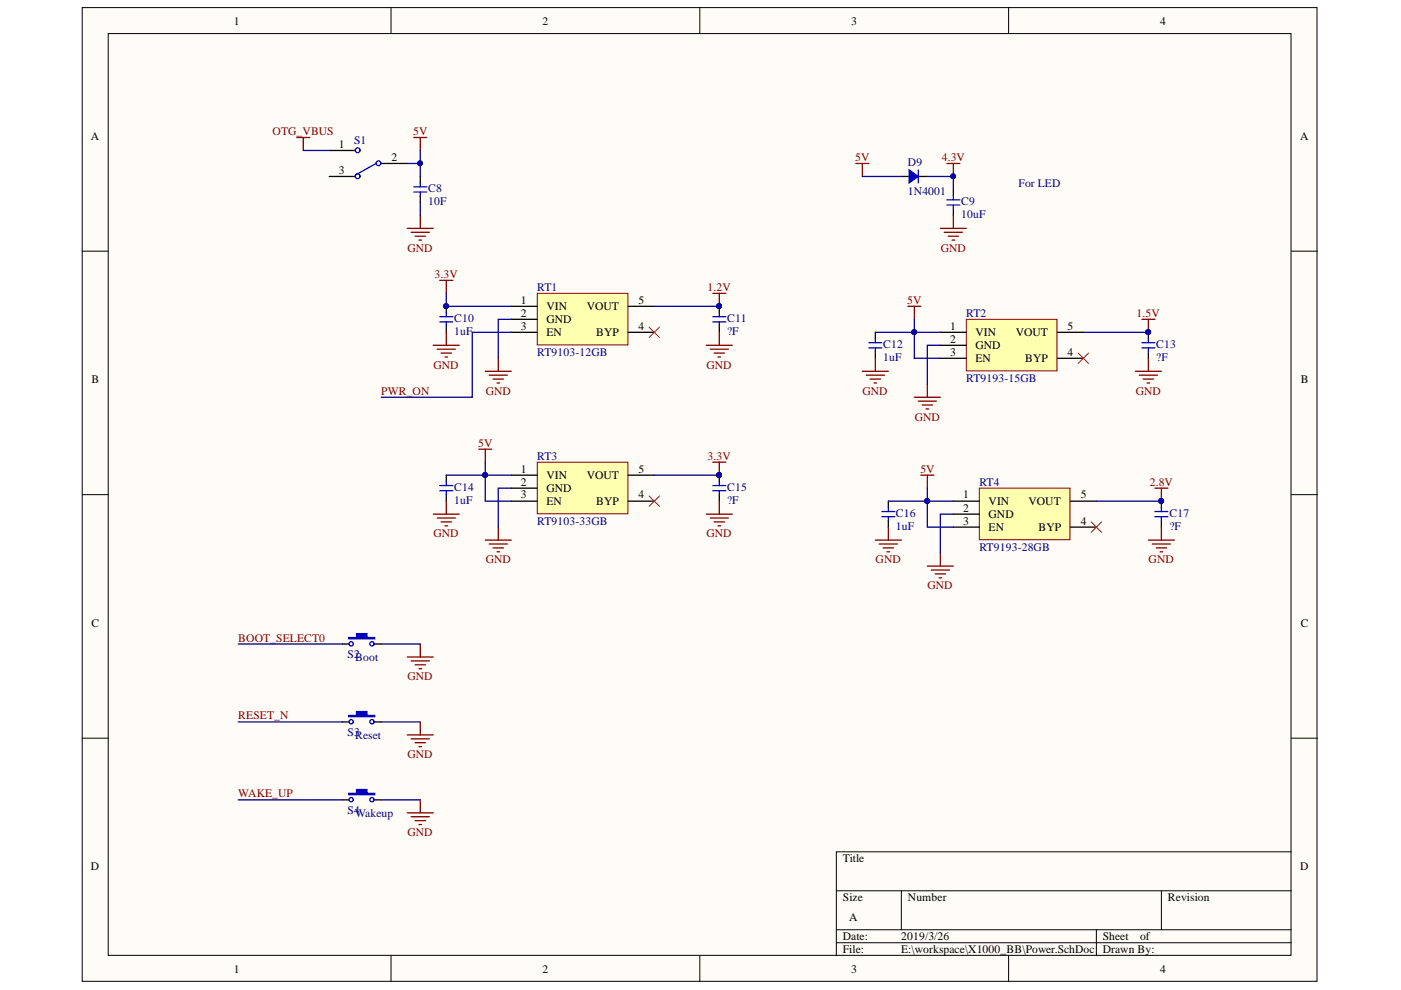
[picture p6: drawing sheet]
<svg xmlns="http://www.w3.org/2000/svg" width="297mm" height="210mm" viewBox="0 0 297 210" stroke-linecap="round" stroke-linejoin="round" font-family="sans-serif">
<defs><g id="words">
<g font-size="2.5">
<text x="49.6" y="5.2">1</text>
<text x="115" y="5.2">2</text>
<text x="180.5" y="5.2">3</text>
<text x="246" y="5.2">4</text>
<text x="19.3" y="29.7">A</text>
<text x="275.7" y="29.7">A</text>
<text x="71.8" y="31.4">1</text>
<text x="83" y="34.2">2</text>
<text x="71.8" y="36.9">3</text>
<text x="110.4" y="64.4">1</text>
<text x="115.8" y="65.8">VIN</text>
<text x="124.4" y="65.8">VOUT</text>
<text x="135.4" y="64.4">5</text>
<text x="110.4" y="67.1">2</text>
<text x="110.4" y="69.9">3</text>
<text x="115.8" y="68.6">GND</text>
<text x="115.8" y="71.3">EN</text>
<text x="126.4" y="71.3">BYP</text>
<text x="135.4" y="69.9">4</text>
<text x="201.5" y="69.9">1</text>
<text x="206.8" y="71.3">VIN</text>
<text x="215.4" y="71.3">VOUT</text>
<text x="226.4" y="69.9">5</text>
<text x="201.5" y="72.7">2</text>
<text x="201.5" y="75.4">3</text>
<text x="206.8" y="74.1">GND</text>
<text x="206.8" y="76.8">EN</text>
<text x="217.4" y="76.8">BYP</text>
<text x="226.4" y="75.4">4</text>
<text x="19.4" y="81.2">B</text>
<text x="275.8" y="81.2">B</text>
<text x="110.4" y="100.2">1</text>
<text x="115.8" y="101.6">VIN</text>
<text x="124.4" y="101.6">VOUT</text>
<text x="135.4" y="100.2">5</text>
<text x="110.4" y="103">2</text>
<text x="110.4" y="105.7">3</text>
<text x="115.8" y="104.3">GND</text>
<text x="115.8" y="107.1">EN</text>
<text x="126.4" y="107.1">BYP</text>
<text x="135.4" y="105.7">4</text>
<text x="204.2" y="105.7">1</text>
<text x="209.6" y="107.1">VIN</text>
<text x="218.1" y="107.1">VOUT</text>
<text x="229.1" y="105.7">5</text>
<text x="204.2" y="108.5">2</text>
<text x="204.2" y="111.3">3</text>
<text x="209.6" y="109.8">GND</text>
<text x="209.6" y="112.6">EN</text>
<text x="220.2" y="112.6">BYP</text>
<text x="229.1" y="111.3">4</text>
<text x="19.4" y="132.9">C</text>
<text x="275.8" y="132.9">C</text>
<text x="19.3" y="184.6">D</text>
<text x="178.7" y="182.8">Title</text>
<text x="275.7" y="184.6">D</text>
<text x="178.7" y="191.1">Size</text>
<text x="192.5" y="191.1">Number</text>
<text x="247.6" y="191.1">Revision</text>
<text x="180.1" y="195.2">A</text>
<text x="178.7" y="199.4">Date:</text>
<text x="178.7" y="202.1">File:</text>
<text x="191.1" y="199.4">2019/3/26</text>
<text x="191.1" y="202.1">E:\workspace\X1000_BB\Power.SchDoc</text>
<text x="233.8" y="199.4">Sheet</text>
<text x="233.8" y="202.1">Drawn By:</text>
<text x="241.7" y="199.4">of</text>
<text x="49.6" y="206.2">1</text>
<text x="115" y="206.2">2</text>
<text x="180.5" y="206.2">3</text>
<text x="246" y="206.2">4</text>
</g>
<g font-size="2.5" fill="#800000">
<text x="57.8" y="28.6">OTG_VBUS</text>
<text x="87.6" y="28.6">5V</text>
<text x="181.3" y="34.2">5V</text>
<text x="199.7" y="34.2">4.3V</text>
<text x="86.4" y="53.4">GND</text>
<text x="199.4" y="53.4">GND</text>
<text x="92.1" y="58.9">3.3V</text>
<text x="150" y="61.6">1.2V</text>
<text x="192.3" y="64.4">5V</text>
<text x="241" y="67.1">1.5V</text>
<text x="80.8" y="83.7">PWR_ON</text>
<text x="91.9" y="78.2">GND</text>
<text x="103" y="83.7">GND</text>
<text x="149.8" y="78.2">GND</text>
<text x="182.9" y="83.7">GND</text>
<text x="240.8" y="83.7">GND</text>
<text x="193.9" y="89.2">GND</text>
<text x="101.4" y="94.7">5V</text>
<text x="150" y="97.5">3.3V</text>
<text x="195.1" y="100.2">5V</text>
<text x="243.8" y="103">2.8V</text>
<text x="91.9" y="114">GND</text>
<text x="149.8" y="114">GND</text>
<text x="103" y="119.5">GND</text>
<text x="185.7" y="119.5">GND</text>
<text x="243.5" y="119.5">GND</text>
<text x="196.7" y="125">GND</text>
<text x="50.5" y="136">BOOT_SELECT0</text>
<text x="86.4" y="144.2">GND</text>
<text x="50.5" y="152.5">RESET_N</text>
<text x="86.4" y="160.8">GND</text>
<text x="50.5" y="169.1">WAKE_UP</text>
<text x="86.4" y="177.3">GND</text>
</g>
<g font-size="2.5" fill="#000080">
<text x="75.1" y="30.5">S1</text>
<text x="192.5" y="35.3">D9</text>
<text x="90.8" y="40.7">C8</text>
<text x="192.5" y="41.3">1N4001</text>
<text x="215.9" y="39.6">For LED</text>
<text x="90.8" y="43.5">10F</text>
<text x="203.8" y="46.2">10uF</text>
<text x="203.8" y="43.5">C9</text>
<text x="113.9" y="61.6">RT1</text>
<text x="96.3" y="71">1uF</text>
<text x="96.3" y="68.3">C10</text>
<text x="154.2" y="71">?F</text>
<text x="154.2" y="68.3">C11</text>
<text x="204.9" y="67.1">RT2</text>
<text x="113.9" y="75.4">RT9103-12GB</text>
<text x="187.3" y="76.5">1uF</text>
<text x="187.3" y="73.8">C12</text>
<text x="245.1" y="76.5">?F</text>
<text x="245.1" y="73.8">C13</text>
<text x="204.9" y="80.9">RT9193-15GB</text>
<text x="113.9" y="97.5">RT3</text>
<text x="96.3" y="106.9">1uF</text>
<text x="96.3" y="104.1">C14</text>
<text x="154.2" y="106.9">?F</text>
<text x="154.2" y="104.1">C15</text>
<text x="207.7" y="103">RT4</text>
<text x="113.9" y="111.3">RT9103-33GB</text>
<text x="190" y="112.4">1uF</text>
<text x="190" y="109.6">C16</text>
<text x="247.9" y="112.4">?F</text>
<text x="247.9" y="109.6">C17</text>
<text x="207.7" y="116.8">RT9193-28GB</text>
<text x="73.7" y="139.6">S2Boot</text>
<text x="73.7" y="156.1">S3Reset</text>
<text x="73.7" y="172.6">S4Wakeup</text>
</g>
</g></defs>
<g fill="#fffcf8" stroke="#000" stroke-width=".21">
<path d="M17.4 1.6h261.8v206.5h-261.8z"/>
<path d="M22.9 7.1h250.8v195.5h-250.8z"/>
</g>
<g fill="none" stroke="#000" stroke-width=".21">
<path d="M82.9 1.6v5.5M148.4 1.6v5.5M213.8 1.6v5.5M17.4 53.2h5.5M273.8 53.2h5.5M17.4 104.9h5.5M273.8 104.9h5.5M17.4 156.5h5.5M273.8 156.5h5.5M177.3 188.9h96.5M177.3 197.1h96.5M177.3 199.9h96.5"/>
<path d="M191.1 188.9v8.2M232.5 197.1v5.5M246.2 188.9v8.2M273.8 180.6h-96.5v22M82.9 202.6v5.5M148.4 202.6v5.5M213.8 202.6v5.5"/>
</g>
<path d="M113.9 62.2h19.2v10.9h-19.2z" fill="#ffffb0" stroke="#800000" stroke-width=".21"/>
<path d="M94.6 64.9v1.4M94.6 69.1v1.4M108.4 64.9h5.5M108.4 67.7h5.5M108.4 70.5h5.5M133.2 64.9h5.5M133.2 70.5h5.5M152.5 64.9v1.4M152.5 69.1v1.4" fill="none" stroke="#000" stroke-width=".28"/>
<g fill="none" stroke="#800000" stroke-width=".28">
<path d="M93.2 59.4h2.8M94.6 59.4v2.8M91.9 73.2h5.5M92.7 74h3.8M93.5 74.9h2.2M94.3 75.7h.6M94.6 70.5v2.7M102.9 78.7h5.5M103.7 79.5h3.9M105.6 76v2.7M149.8 73.2h5.5M150.6 74h3.8"/>
<path d="M151.1 62.2h2.8M151.4 74.9h2.2M152.2 75.7h.6M152.5 62.2v2.7M152.5 70.5v2.7M104.5 80.4h2.2M105.4 81.2h.5"/>
</g>
<g fill="#000080" stroke="#000080" stroke-width=".21">
<circle cx="152.5" cy="64.9" r=".51"/>
<circle cx="94.6" cy="64.9" r=".51"/>
</g>
<path d="M137.6 69.4l2.2 2.2M139.8 69.4l-2.2 2.2" fill="none" stroke="#f00" stroke-width=".21"/>
<path d="M93.2 67.2h2.8M93.2 68.3h2.8M94.6 66.3v.9M94.6 68.3v.8M151.1 67.2h2.8M151.1 68.3h2.8M152.5 66.3v.9M152.5 68.3v.8" fill="none" stroke="#00f" stroke-width=".28"/>
<path d="M113.9 98h19.2v10.9h-19.2z" fill="#ffffb0" stroke="#800000" stroke-width=".21"/>
<path d="M191.1 37.4h1.7M194.4 37.4h2.2M94.6 100.7v1.4M94.6 104.9v1.4M108.4 100.7h5.5M108.4 103.5h5.5M108.4 106.3h5.5M133.2 100.7h5.5M133.2 106.3h5.5M152.5 100.7v1.4M152.5 104.9v1.4" fill="none" stroke="#000" stroke-width=".28"/>
<g fill="none" stroke="#800000" stroke-width=".28">
<path d="M181.5 34.7h2.7M182.8 34.7v2.7M101.5 95.2h2.8M102.9 95.2v2.8M151.1 98h2.8M152.5 98v2.7M91.9 109h5.5M92.7 109.8h3.8M93.5 110.7h2.2M94.3 111.5h.6M94.6 106.3v2.7M102.9 114.5h5.5"/>
<path d="M103.7 115.3h3.9M104.5 116.2h2.2M105.4 117h.5M105.6 111.8v2.7M149.8 109h5.5M150.6 109.8h3.8M151.4 110.7h2.2M152.2 111.5h.6M152.5 106.3v2.7"/>
</g>
<circle cx="152.5" cy="100.7" r=".51" fill="#000080" stroke="#000080" stroke-width=".21"/>
<path d="M137.6 105.2l2.2 2.2M139.8 105.2l-2.2 2.2" fill="none" stroke="#f00" stroke-width=".21"/>
<path d="M93.2 103h2.8M93.2 104.1h2.8M94.6 102.1v.9M94.6 104.1v.8M151.1 103h2.8M151.1 104.1h2.8M152.5 102.1v.9M152.5 104.1v.8" fill="none" stroke="#00f" stroke-width=".28"/>
<path d="M192.8 36l1.9 1.4-1.9 1.4z" fill="#00f"/>
<g fill="none" stroke="#00f" stroke-width=".28">
<path d="M79.7 34.7l-4.4 2.4M87.7 39.6h2.8M89.1 38.8v.8M192.8 36l1.9 1.4-1.9 1.4zM194.7 36v2.8M87.7 40.7h2.8M89.1 40.7v.8M200.8 42.4h2.7M200.8 43.5h2.7M202.1 41.5v.9M202.1 43.5v.8"/>
<circle cx="75.8" cy="37.4" r=".51"/>
<circle cx="75.8" cy="31.9" r=".51"/>
<circle cx="80.2" cy="34.6" r=".51"/>
</g>
<g fill="none" stroke="#800000" stroke-width=".28">
<path d="M62.9 29.2h2.8M64.3 29.2v2.7M87.7 29.2h2.8M89.1 29.2v2.7M200.8 34.7h2.7M202.1 34.7v2.7M86.3 48.4h5.6M87.2 49.3h3.8M88 50.1h2.2M88.8 50.9h.6M89.1 45.7v2.7M199.4 48.4h5.5"/>
<path d="M200.2 49.3h3.9M201 50.1h2.2M201.9 50.9h.5M202.1 45.7v2.7"/>
</g>
<circle cx="202.1" cy="37.4" r=".51" fill="#000080" stroke="#000080" stroke-width=".21"/>
<path d="M69.8 37.4h5.5M69.8 31.9h5.5M80.8 34.7h5.5M89.1 37.4v1.4M89.1 41.5v1.4M202.1 40.2v1.3M202.1 44.3v1.4M72.6 136.5h1.3M79.5 136.5h1.3" fill="none" stroke="#000" stroke-width=".28"/>
<path d="M73.9 135.2h1.7v-.9h2.2v.9h1.7v.2h-5.6z" fill-rule="evenodd" fill="#00f"/>
<g fill="none" stroke="#00f" stroke-width=".28">
<path d="M73.9 135.2h1.7v-.9h2.2v.9h1.7v.2h-5.6z"/>
<circle cx="74.5" cy="136.5" r=".45"/>
<circle cx="78.9" cy="136.5" r=".45"/>
</g>
<path d="M86.3 139.3h5.6M89.1 136.5v2.8M87.2 140.1h3.8M88 141h2.2M88.8 141.8h.6" fill="none" stroke="#800000" stroke-width=".28"/>
<path d="M72.6 153.1h1.3M79.5 153.1h1.3" fill="none" stroke="#000" stroke-width=".28"/>
<path d="M73.9 151.7h1.7v-.8h2.2v.8h1.7v.3h-5.6z" fill-rule="evenodd" fill="#00f"/>
<g fill="none" stroke="#00f" stroke-width=".28">
<path d="M73.9 151.7h1.7v-.8h2.2v.8h1.7v.3h-5.6z"/>
<circle cx="74.5" cy="153" r=".45"/>
<circle cx="78.9" cy="153" r=".45"/>
</g>
<path d="M86.3 155.8h5.6M87.2 156.6h3.8M88 157.5h2.2M88.8 158.3h.6M89.1 153.1v2.7" fill="none" stroke="#800000" stroke-width=".28"/>
<path d="M72.6 169.6h1.3M79.5 169.6h1.3" fill="none" stroke="#000" stroke-width=".28"/>
<path d="M73.9 168.2h1.7v-.8h2.2v.8h1.7v.3h-5.6z" fill-rule="evenodd" fill="#00f"/>
<g fill="none" stroke="#00f" stroke-width=".28">
<path d="M73.9 168.2h1.7v-.8h2.2v.8h1.7v.3h-5.6z"/>
<circle cx="74.5" cy="169.6" r=".45"/>
<circle cx="78.9" cy="169.6" r=".45"/>
</g>
<path d="M86.3 172.3h5.6M87.2 173.2h3.8M88 174h2.2M88.8 174.8h.6M89.1 169.6v2.7" fill="none" stroke="#800000" stroke-width=".28"/>
<g fill="none" stroke="#000080" stroke-width=".28">
<path d="M64.3 31.9h5.5M89.1 31.9v2.8h-2.8M89.1 34.7v2.7M182.8 37.4h8.3M196.6 37.4h5.5v2.8M89.1 42.9v2.8M94.6 62.2v2.7h13.8M108.4 67.7h-2.8v8.3M108.4 70.5h-8.3v13.7h-19.3M138.7 64.9h13.8M102.9 98v8.3h5.5M94.6 100.7h13.8"/>
<path d="M108.4 103.5h-2.8v8.3M138.7 100.7h13.8M50.5 136.5h22.1M80.8 136.5h8.3M50.5 153.1h22.1M80.8 153.1h8.3M50.5 169.6h22.1M80.8 169.6h8.3"/>
</g>
<g fill="#000080" stroke="#000080" stroke-width=".21">
<circle cx="152.5" cy="64.9" r=".51"/>
<circle cx="152.5" cy="100.7" r=".51"/>
<circle cx="202.1" cy="37.4" r=".51"/>
<circle cx="89.1" cy="34.6" r=".51"/>
<circle cx="102.8" cy="100.7" r=".51"/>
<circle cx="94.6" cy="64.9" r=".51"/>
</g>
<path d="M204.9 67.7h19.2v10.9h-19.2z" fill="#ffffb0" stroke="#800000" stroke-width=".21"/>
<path d="M185.6 70.5v1.3M185.6 74.6v1.4M199.4 70.5h5.5M199.4 73.2h5.5M199.4 76h5.5M224.2 70.5h5.5M224.2 76h5.5M243.5 70.5v1.3M243.5 74.6v1.4" fill="none" stroke="#000" stroke-width=".28"/>
<g fill="none" stroke="#800000" stroke-width=".28">
<path d="M182.8 78.7h5.5M183.7 79.5h3.8M185.6 76v2.7M192.5 64.9h2.7M193.9 64.9v2.8M240.7 78.7h5.5M241.6 79.5h3.8M242.1 67.7h2.8M243.5 67.7v2.8M243.5 76v2.7M184.5 80.4h2.2M185.3 81.2h.6"/>
<path d="M193.9 84.2h5.5M194.7 85.1h3.8M195.5 85.9h2.2M196.3 86.7h.6M196.6 81.5v2.7M242.4 80.4h2.2M243.2 81.2h.6"/>
</g>
<g fill="#000080" stroke="#000080" stroke-width=".21">
<circle cx="243.4" cy="70.4" r=".51"/>
<circle cx="193.8" cy="70.4" r=".51"/>
</g>
<path d="M228.6 74.9l2.2 2.2M230.8 74.9l-2.2 2.2" fill="none" stroke="#f00" stroke-width=".21"/>
<path d="M184.2 72.7h2.8M184.2 73.8h2.8M185.6 71.8v.9M185.6 73.8v.8M242.1 72.7h2.8M242.1 73.8h2.8M243.5 71.8v.9M243.5 73.8v.8" fill="none" stroke="#00f" stroke-width=".28"/>
<path d="M185.6 70.5h13.8M193.9 67.7v8.3h5.5M199.4 73.2h-2.8v8.3M229.7 70.5h13.8" fill="none" stroke="#000080" stroke-width=".28"/>
<path d="M207.6 103.5h19.3v10.9h-19.3z" fill="#ffffb0" stroke="#800000" stroke-width=".21"/>
<path d="M188.3 106.3v1.3M188.3 110.4v1.4M202.1 106.3h5.5M202.1 109h5.5M202.1 111.8h5.5M226.9 106.3h5.6M226.9 111.8h5.6M246.2 106.3v1.3M246.2 110.4v1.4" fill="none" stroke="#000" stroke-width=".28"/>
<g fill="none" stroke="#800000" stroke-width=".28">
<path d="M185.6 114.5h5.5M186.4 115.3h3.9M187.2 116.2h2.2M188.1 117h.5M188.3 111.8v2.7M195.2 100.7h2.8M196.6 100.7v2.8M199.4 117.3v2.7M243.5 114.5h5.5M244.3 115.3h3.9M244.9 103.5h2.7M245.1 116.2h2.2"/>
<path d="M246 117h.5M246.2 103.5v2.8M246.2 111.8v2.7M196.6 120h5.5M197.4 120.9h3.9M198.3 121.7h2.2M199.1 122.5h.5"/>
</g>
<g fill="#000080" stroke="#000080" stroke-width=".21">
<circle cx="246.2" cy="106.2" r=".51"/>
<circle cx="196.6" cy="106.2" r=".51"/>
</g>
<path d="M231.4 110.7l2.2 2.2M233.6 110.7l-2.2 2.2" fill="none" stroke="#f00" stroke-width=".21"/>
<path d="M187 108.5h2.7M187 109.6h2.7M188.3 107.6v.9M188.3 109.6v.8M244.9 108.5h2.7M244.9 109.6h2.7M246.2 107.6v.9M246.2 109.6v.8" fill="none" stroke="#00f" stroke-width=".28"/>
<path d="M188.3 106.3h13.8M196.6 103.5v8.3h5.5M202.1 109h-2.7v8.3M232.5 106.3h13.7" fill="none" stroke="#000080" stroke-width=".28"/>
<use href="#words"/>
</svg>
